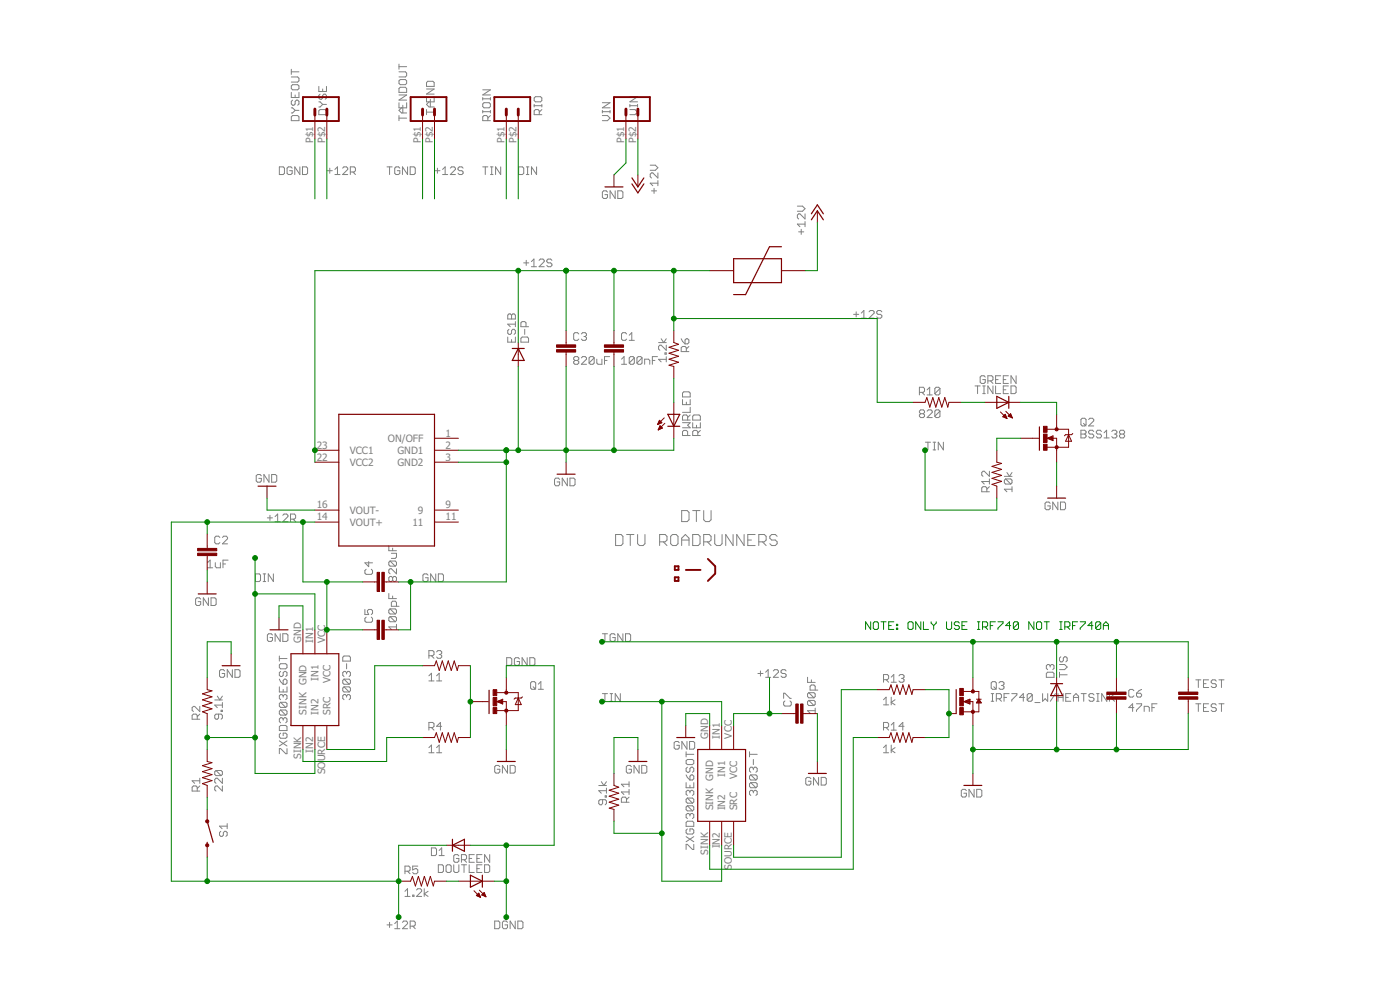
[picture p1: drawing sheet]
<svg xmlns="http://www.w3.org/2000/svg" width="1189mm" height="841mm" viewBox="0 0 1189 841" stroke-linecap="round" stroke-linejoin="round" font-family="sans-serif">
<defs><g id="words">
<g font-size="8.6" fill="#808080">
<text x="266" y="121" transform="rotate(-90 266 121)">P$1</text>
<text x="276" y="121" transform="rotate(-90 276 121)">P$2</text>
<text x="357" y="121" transform="rotate(-90 357 121)">P$1</text>
<text x="368" y="121" transform="rotate(-90 368 121)">P$2</text>
<text x="429" y="121" transform="rotate(-90 429 121)">P$1</text>
<text x="439" y="121" transform="rotate(-90 439 121)">P$2</text>
<text x="530" y="121" transform="rotate(-90 530 121)">P$1</text>
<text x="540" y="121" transform="rotate(-90 540 121)">P$2</text>
<text x="378" y="371">1</text>
<text x="329" y="375">ON/OFF</text>
<text x="269" y="381">23</text>
<text x="378" y="381">2</text>
<text x="297" y="385">VCC1</text>
<text x="338" y="385">GND1</text>
<text x="269" y="391">22</text>
<text x="297" y="395">VCC2</text>
<text x="338" y="395">GND2</text>
<text x="378" y="391">3</text>
<text x="269" y="431">16</text>
<text x="378" y="431">9</text>
<text x="297" y="436">VOUT-</text>
<text x="355" y="436">9</text>
<text x="269" y="442">14</text>
<text x="378" y="442">11</text>
<text x="297" y="446">VOUT+</text>
<text x="350" y="446">11</text>
<text x="256" y="545" transform="rotate(-90 256 545)">GND</text>
<text x="266" y="545" transform="rotate(-90 266 545)">IN1</text>
<text x="276" y="545" transform="rotate(-90 276 545)">VCC</text>
<text x="270" y="578" transform="rotate(-90 270 578)">IN1</text>
<text x="281" y="580" transform="rotate(-90 281 580)">VCC</text>
<text x="260" y="606" transform="rotate(-90 260 606)">SINK GND</text>
<text x="270" y="606" transform="rotate(-90 270 606)">IN2</text>
<text x="281" y="606" transform="rotate(-90 281 606)">SRC</text>
<text x="601" y="627" transform="rotate(-90 601 627)">GND</text>
<text x="611" y="627" transform="rotate(-90 611 627)">IN1</text>
<text x="622" y="627" transform="rotate(-90 622 627)">VCC</text>
<text x="266" y="639" transform="rotate(-90 266 639)">IN2</text>
<text x="256" y="644" transform="rotate(-90 256 644)">SINK</text>
<text x="276" y="646" transform="rotate(-90 276 646)">URCE</text>
<text x="276" y="657" transform="rotate(-90 276 657)">SO</text>
<text x="616" y="659" transform="rotate(-90 616 659)">IN1</text>
<text x="626" y="661" transform="rotate(-90 626 661)">VCC</text>
<text x="606" y="688" transform="rotate(-90 606 688)">SINK GND</text>
<text x="616" y="688" transform="rotate(-90 616 688)">IN2</text>
<text x="626" y="688" transform="rotate(-90 626 688)">SRC</text>
<text x="601" y="725" transform="rotate(-90 601 725)">SINK</text>
<text x="611" y="720" transform="rotate(-90 611 720)">IN2</text>
<text x="622" y="738" transform="rotate(-90 622 738)">SOURCE</text>
</g>
</g></defs>
<g fill="none" stroke="#808080" stroke-width=".85">
<path d="M247 59v4M339 54v5M339 57h6M247 65h6l1 1v3l-1 1h-6M247 73l1-1h5l1 1v2l-1 1h-5l-1-1zM247 78v5h7v-5M247 61h7M271 73v5h6v-5M272 80l-1 1v2l1 1h1l1-1v-2l1-1h1l1 1v2l-1 1M274 76v2M339 61h5l1 1v2l-1 1h-5M340 68h4l1 1v2l-1 1h-4l-1-1v-2z"/>
<path d="M340 74h4l1 1v3h-6v-3zM362 76h7l-7 4h7M363 69h5l1 1v3h-7v-3zM410 76h6l-6 5h6M247 92h1l3 2M248 98h5l1 1v3h-7v-3zM248 85l-1 1v2l1 1h2l1-1v-2l1-1h1l1 1v2l-1 1M251 94l-3 2h-1M251 94h3M251 81v2M271 86h1l2 3M272 93h4l1 1v3h-6v-3z"/>
<path d="M274 89l-2 2h-1M274 89h3M339 87v5h6v-5M339 81h6l-6 4h6M339 98v4M341 92l-2 2 2 2h4M342 89v7M362 82v4h7v-4M362 95h7M362 93v4M364 86l-2 3 2 2h5M365 84v7"/>
<path d="M410 95h6M410 83v2M410 94v2M410 84h6M411 87h4l1 1v2l-1 2h-4l-1-2v-2zM416 98l-2 2M416 83v2M416 94v2M454 83l1-1h4l1 1v2l-1 1h-4l-1-1zM454 90h6M454 89v2M458 97v-3l-1-1h-2l-1 1v3h6"/>
<path d="M460 93l-2 2M460 89v2M512 98h4l2 2-2 2h-4M512 87h6l-6 5h6M512 95h6M512 94v2M518 94v2M535 93h4l2 2-2 2h-4M535 82h6l-6 4h6M535 90h6M535 89v2M541 89v2"/>
<path d="M339 100h6M414 102v-3l-1-1h-2l-1 1v3h6M237 142h3l2 1v4l-2 1h-3zM248 143l-1-1h-2l-1 1v4l1 1h2l1-1v-2h-2M255 142v6l-5-6v6M257 142h3l1 1v4l-1 1h-3zM278 145h4M280 143v4M284 144l3-2v6M284 148h5M291 143l1-1h2l1 1v1l-4 4h4M297 146h4l1-1v-2l-1-1h-4v6"/>
<path d="M300 146l2 2M329 142h4M331 142v6M340 143l-2-1h-2l-1 1v4l1 1h2l2-1v-2h-3M346 142v6l-4-6v6M348 142h4l1 1v4l-1 1h-4zM369 145h5M371 143v4M376 148h4M376 144l2-2v6M382 143l1-1h3l1 1v1l-5 4h5M393 143l-1-1h-2l-1 1v1l1 1h2l1 1v1l-1 1h-2l-1-1"/>
<path d="M410 142h4M412 142v6M416 148h3M416 142h3M418 142v6M425 142v6l-4-6v6M440 142h4l1 1v4l-1 1h-4zM447 148h2M447 142h2M448 142v6M456 142v6l-5-6v6M552 140h4l3 2-3 3h-4"/>
<path d="M555 160v4M559 155h-7l2 3M559 147v4l-5-4h-1l-1 1v2l1 1M559 153v5M516 163l-1-1h-2l-1 1v4l1 1h2l1-1v-2h-2M522 162v6l-4-6v6M525 162h3l1 1v4l-1 1h-3zM553 162h5M677 175h4l3 2-3 2h-4M678 197h5M680 195v4M684 190h-7l2 2"/>
<path d="M684 181v5l-5-5h-1l-1 2v2l1 1M684 188v4M445 223h4M447 221v4M451 222l2-2v6M451 226h5M458 221l1-1h2l1 1v1l-4 4h4M469 221l-1-1h-3l-1 1v1l1 1h3l1 1v1l-1 1h-3l-1-1M431 267l1-1h1l1 1 2-1h1l1 1v4h-7zM432 279l-1 2v2l1 1h1l1-1v-2l2-2h1l1 2v2l-1 1M434 267v4M438 273v4"/>
<path d="M438 275h-7l2 2M446 279v5M447 277v-3l-1-1h-3l-1 1v3h7M725 267h4M727 265v4M731 266l3-2v6M731 270h5M738 265l1-1h2l1 1v1l-4 4h4M749 265l-1-1h-2l-1 1v1l1 1h2l1 1v1l-1 1h-2l-1-1M431 286v4h7v-4M434 288v2M442 287l1-1h5l1 1v3h-7z"/>
<path d="M491 283l-1-1h-2l-1 1v5l1 1h2l1-1M494 283l1-1h2l1 1v2l-1 1M496 286h1M497 286l1 1v1l-1 1h-2l-1-1M532 283l-1-1h-2l-1 1v5l1 1h2l1-1M534 289h5M534 285l2-3v7M559 291h7M561 287l3 4 2-4M565 299h1v2h-1zM566 293v4l-5-4h-1l-1 1v2l1 1M578 287l2 3 2 2"/>
<path d="M582 289l1-2h1l1 2v2l-1 1h-2zM583 298v-3l-1-1h-2l-2 1v3h7M585 294l-2 2M488 306l-1-1v-1l1-1h2l1 1v1l-1 1M488 306l-1 1v1l1 1h2l1-1v-1l-1-1M488 306h2M494 304l1-1h2l1 1v1l-4 4h4M505 304l-2-1h-2l-1 1v4M505 304v4l-2 1h-2l-1-1M505 304l-5 4M507 305v3l1 1h3v-4M513 306h3"/>
<path d="M518 303h-5v6M528 309h4M528 305l2-2v6M539 304l-1-1h-3l-1 1v4M539 304v4l-1 1h-3l-1-1M539 304l-5 4M545 304v4l-1 1h-2l-1-1M545 304l-1-1h-2l-1 1v4M545 304l-4 4M547 309v-4h4l1 1v3M554 306h2M558 303h-4v6"/>
<path d="M566 305h-7l2 2M566 303v4M837 320l-1-1h-3l-1 1v4l1 1h3l1-1v-2h-3M850 319h-5v6h5M856 319h-4v6h4M863 319v6l-4-6v6M580 339v4h6v-4M581 333h4l1 1v3h-6v-3zM781 333h3l1-1v-2l-1-1h-3v6M783 333l2 2M787 331l2-2v6M787 335h5"/>
<path d="M798 330l-1-1h-2l-1 1v4M798 330v4l-1 1h-2l-1-1M798 330l-4 4M828 328h4M830 328v6M835 328h2M835 334h2M836 328v6M839 323h3l1-1v-2l-1-1h-3v6M841 323l2 2M843 328v6l-4-6v6M845 322h3"/>
<path d="M845 328v6h5M852 322h2M852 331h2M856 328h-4v6h4M859 328h3l1 1v4l-1 1h-3zM580 359h6l-2 2 2 2h-6M583 341v2M584 357v-4l-1-1h-2l-1 1v4h6M586 352l-2 2M586 346v4h-6M588 359v4h7v-4M589 352h5l1 1v4h-7v-4z"/>
<path d="M782 351l-1-1v-1l1-1h2l1 1v1l-1 1M782 351l-1 1v1l1 1h2l1-1v-1l-1-1M782 351h2M787 349l1-1h3l1 1v1l-5 4h5M798 349l-1-1h-2l-1 1v4M798 349v4l-1 1h-2l-1-1M798 349l-4 4M918 356l1-1h2l1 1v4l-1 1h-2l-1-1zM920 359l2 2M924 356l2-1h2l1 1v1l-5 4h5M584 370v-4l-1-1h-2l-1 1v4h6M591 361v2"/>
<path d="M593 370v-4l-2-1h-2l-1 1v4h7M595 365l-2 2M786 375h4M788 375v7M792 375h3M793 375v7M801 375v7l-4-7v7M918 365h3l1 1v1l-1 1 1 1v2l-1 1h-3zM918 368h3M929 366l-1-1h-2l-2 1v1l2 1h2l1 1v2l-1 1h-2l-2-1M935 366l-1-1h-2l-1 1v1l1 1h2l1 1v2l-1 1h-2l-1-1M938 372h4"/>
<path d="M938 367l2-2v7M944 366l1-1h2l1 1v1l-1 1M946 368h1M947 368l1 1v2l-1 1h-2l-1-1M952 368l-1-1v-1l1-1h2l1 1v1l-1 1M952 368l-1 1v2l1 1h2l1-1v-2l-1-1M952 368h2M792 382h3M840 400v4l-4-4h-1l-1 1v2l1 1M222 404l-1-1h-2l-1 1v4l1 1h2l1-1v-2h-2M228 403v6l-4-6v6M231 403h3l1 1v4l-1 1h-3z"/>
<path d="M475 407l-1-1h-2l-1 1v4l1 1h2l1-1v-2h-2M482 406v6l-5-6v6M484 406h3l1 1v4l-1 1h-3zM838 417v-3l-1-1h-2l-1 1v3h6M840 413l-2 2M840 409h-6l2 2M840 406v5M853 404h6M854 406h4l1 2v2l-1 1M854 406l-1 2v2l1 1h4M854 406l4 5M855 401l2 3 2-3"/>
<path d="M859 415h-6l2 2M859 413v4M227 440h4M229 437v5M234 438l2-2v7M240 437l1-1h2l1 1v1l-4 5h4M579 433h5l1 2v6l-1 2h-5zM588 433h6M591 433v10M598 433v8l1 2h3l2-2v-8M892 427l-1-1h-2l-2 1v5l2 1h2l1-1v-3h-2M898 426v7l-4-7v7"/>
<path d="M901 426h3l1 1v5l-1 1h-3zM187 456l-1-1h-3l-1 1v4l1 2h3l1-2M189 456l1-1h2l1 1v1l-4 5h4M234 443h4M247 441h3l1-1v-3l-1-1h-3v7M249 441l2 2M523 454h4l2 1v6l-2 2h-4zM532 454h6M535 454v9M541 454v7l2 2h3l2-2v-7M560 460h5l1-2v-3l-1-1h-5v9M563 460l3 3"/>
<path d="M570 455l1-1h3l2 1v6l-2 2h-3l-1-2zM579 458h6M588 454h5l1 1v6l-1 2h-5zM598 460h4l2-2v-3l-2-1h-4v9M601 460l3 3M607 454v7l1 2h4l1-2v-7M623 454v9l-7-9v9M632 454v9l-6-9v9M635 458h3M641 454h-6v9h6M644 460h5l2-2v-3l-2-1h-5v9M647 460l4 3"/>
<path d="M660 455l-2-1h-3l-1 1v2l1 1h3l2 2v1l-2 2h-3l-1-2M176 478l2-3v7M183 478v3l1 1h3v-4M189 479h3M194 475h-5v7M313 477v4l-3-3h6M330 463v4h7M331 476l-1 1v2l1 1h5M331 476h5l1 1v2l-1 1M331 476l5 4M332 470h5v3l-1 1h-4M333 465v2"/>
<path d="M579 463v-6l3-3 3 3v6M176 482h5M217 487h3l1 1v4l-1 2h-3zM223 494h3M223 487h3M225 487v7M232 487v7l-4-7v7M311 483l-1 1v2l1 1h4l1-1v-2l-1-1M333 490l-1-1h-1l-1 1v2l1 2h1l1-2M333 490l2-1h1l1 1v2l-1 2h-1l-2-2M333 490v2M337 483v4l-5-4h-1l-1 1v2l1 1"/>
<path d="M363 488l-1-1h-2l-1 1v4l1 2h2l1-2v-2h-2M370 487v7l-4-7v7M372 487h3l2 1v4l-2 2h-3zM170 508l-1-1h-2l-1 1v5l1 1h2l1-1v-2h-2M177 507v7l-4-7v7M179 507h3l2 1v5l-2 1h-3zM310 517v5h3l-1-4 1-1h2l1 1v2l-1 2M330 504v4h7M331 517l-1 1v2l1 1h5M331 517h5l1 1v2l-1 1M331 517l5 4M333 506v2"/>
<path d="M337 515v-4l-1-1h-3l-1 1v4h7M231 539l-1-1h-2l-1 1v4l1 1h2l1-1v-2h-2M238 538v6l-4-6v6M240 538h3l1 1v4l-1 1h-3zM311 524l-1 1v2l1 1h4l1-1v-2l-1-1M331 523l-1 1v3l1 1h5M331 523h5l1 1v3l-1 1M331 523l5 5M337 530v4M337 532h-7l2 2M512 538h4M514 538v6"/>
<path d="M522 539l-1-1h-2l-1 1v4l1 1h2l1-1v-2h-2M529 538v6l-4-6v6M531 538h3l2 1v4l-2 1h-3zM237 557v4M237 559h7M292 557h4l2 1v3h-7v-3zM364 556h3l2-1v-2l-2-1h-3v7M366 556l3 3M371 553l1-1h2l1 1v1l-1 1M373 555h1M374 555l1 1v2l-1 1h-2l-1-1M430 558h3l2 1v5l-2 1h-3z"/>
<path d="M441 559l-1-1h-2l-1 1v5l1 1h2l1-1v-3h-2M448 558v7l-5-7v7M450 558h3l1 1v5l-1 1h-3zM901 557l-1 1v3l1 1h1l1-1v-3l1-1h1l1 1v3l-1 1M191 569l-1-1h-2l-2 1v5l2 1h2l1-1v-2h-2M197 568v7l-4-7v7M200 568h3l1 1v5l-1 1h-3zM237 576l1 3 2 2M238 563h5l1 1v3l-1 1h-5l-1-1v-3zM238 570l-1 1v2l1 1h1l1-1v-2l2-1h1l1 1v2l-1 1M242 576h1l1 1v3l-1 1h-3v-4zM292 576l-1 1v3l1 1h4"/>
<path d="M292 576h4l2 1v3l-2 1M292 576l4 5M294 571l-1-1h-1l-1 1v2l1 1M294 571l1-1h1l2 1v2l-2 1M294 563v5M294 571v1M364 574l2-3v7M364 578h5M371 578h4M371 574l2-3v7M451 580l1-2h2l1 2v4l-1 1h-2l-1-1zM644 572h4"/>
<path d="M646 569v5M650 575h4M650 570l2-2v7M657 569l1-1h2l1 1v1l-4 5h4M668 569l-2-1h-2l-1 1v1l1 2h2l2 1v1l-2 1h-2l-1-1M686 575v4h6M689 577v2M750 577h4l1-1v-2l-1-2h-4v7M752 577l3 2M757 575l2-3v7M757 579h4M763 574l1-2h3l1 2v1l-1 1"/>
<path d="M766 576h1M767 576l1 1v1l-1 1h-3l-1-1M842 580l1-2h2l1 2v4l-1 1h-2l-1-1zM848 580l1-2h3l1 2v1l-1 1M889 572l1-2h4l1 2v3h-6zM892 565l-1-1h-1l-1 1v2l1 1M892 565l1-1h1l1 1v2l-1 1M892 565v1M900 564h4l2 2-2 2h-4M900 573h6M900 570v5M1015 577h5"/>
<path d="M1018 577v6M1026 577h-4v6h4M1033 578l-1-1h-2l-1 1v1l1 1h2l1 1v1l-1 1h-2l-1-1M1035 577h4M1037 577v6M170 600v4l-5-4h-1l-1 1v2l1 1M182 594h7M185 591l2 3 2-3M189 596v5M189 598h-7l3 3M237 583v4h7v-4M238 596h5l1 1v2l-1 1"/>
<path d="M238 596l-1 1v2l1 1h5M238 596l5 4M240 591l-1-2h-1l-1 2v2l1 1M240 591l2-2h1l1 2v2l-1 1M240 585v2M240 591v1M292 583l-1 1v2l1 1h4M292 583h4l2 1v2l-2 1M292 583l4 4M294 591l-1-2h-1l-1 2v2l1 1M294 591l1-2h1l2 2v2l-2 1M294 591v1"/>
<path d="M453 583l2 2M457 585h4M457 581l2-3v7M512 589h4M514 589v6M518 595h2M518 589h2M519 589v6M527 589v6l-5-6v6M665 593v-5h2l4 5h1M667 595l-2 1v2l2 1h4l1-1v-2l-1-1M687 588h4l1 1v2l-1 1"/>
<path d="M687 594h4l1 2v2l-1 1M687 594l-1 2v2l1 1h4M687 588l-1 1v2l1 1h4M687 594l4 5M687 588l4 4M692 586v-4l-1-1h-2l-1 1v4h6M750 594l2-2v6M750 598h5M757 592v6M760 594l-3 2 3 2M842 595h2M842 589h2"/>
<path d="M843 589v6M844 583l2 2M846 593h3l1-1v-2l-1-1h-3v6M848 593l2 2M850 582h2M852 582l1 1v1l-1 1h-3l-1-1M853 592h2M857 589h-4v6M859 589h5v1l-5 4v1M870 592h-4l3-3v6M877 590v4l-1 1h-3l-1-1M877 590l-1-1h-3l-1 1v4"/>
<path d="M877 590l-5 4M879 596h4M885 589v6l3-2 2 2v-6M896 589l-4 6M898 592h5M898 589v6M903 589v6M905 592h2M909 589h-4v6h4M912 592h4M912 595v-4l2-2 2 2v4M918 589h4"/>
<path d="M920 589v6M929 590l-1-1h-2l-1 1v1l1 1h2l1 1v1l-1 1h-2l-1-1M931 595h2M931 589h2M932 589v6M940 589v6l-4-6v6M942 589v6M943 592l3 3M946 589l-4 4M963 586l-1-1h-2l-1 1v5l1 1h2l1-1M965 597h4v1l-4 5v1M965 588h3l1 1v2l-1 1h-2l-1-1z"/>
<path d="M969 585l-2 1-2 2M983 597h-5v7M1015 597h5M1018 597v7M1022 580h2M1026 597h-4v7h4M1033 598l-1-1h-2l-1 1v1l1 2h2l1 1v1l-1 1h-2l-1-1M1035 597h4M1037 597v7M167 610v-3l-1-1h-2l-1 1v3h7M170 606l-3 2M186 606v3l-1 1h-2l-1-1v-2l1-1h5l1 1v2l-1 1"/>
<path d="M188 603h1v1h-1zM238 603l-1 1v2l1 1h5M238 616h5l1 1v3h-7v-3zM238 603h5l1 1v2l-1 1M238 603l5 4M240 610l-1-1h-1l-1 1v2l1 1M240 610l2-1h1l1 1v2l-1 1M240 610v1M364 617h3l2-1v-2l-2-1h-3v7M366 617l3 3M375 616h-4l3-3v7M692 603h-6l2 2"/>
<path d="M692 601v4M750 617h4l1-1v-2l-1-1h-4v7M752 617l3 3M757 615l2-2v7M757 620h4M768 616h-5l4-3v7M963 601h-4l3-4v7M972 604v-5h3l1 2v3M978 601h2M1022 601h2M237 629l7 4M238 622l-1 1v2l1 2h5l1-2v-2l-1-1h-3v2"/>
<path d="M244 635v5h-1l-5-5h-1v5M244 629l-7 4M364 634l2-2v7M364 639h5M371 634l2-2v7M371 639h4M577 630l-1-1h-2l-2 1v5l2 1h2l1-1v-2h-2M583 638v4M583 629v7l-4-7v7M586 629h3l1 1v5l-1 1h-3zM636 638v4M750 639h5"/>
<path d="M750 634l2-2v7M757 632v7M760 634l-3 3 3 2M183 654h5l1 1v2l-1 1M183 654l-1 1v2l1 1h5M183 654l5 4M424 651l-1-1h-2l-1 1v4l1 1h2l1-1v-2h-2M431 650v6l-4-6v6M433 650h3l2 1v4l-2 1h-3zM536 651l-1-1h-2l-1 1v4l1 1h2l1-1v-2h-2M543 650v6l-5-6v6M545 650h3l1 1v4l-1 1h-3z"/>
<path d="M583 658l1 2 2 2M583 640h6M584 645h4l1 1v2l-1 1h-4l-1-1v-2zM584 651l-1 1v2l1 1h1l1-1v-2l1-1h1l1 1v2l-1 1M587 658h1l1 1v2l-1 1h-2v-3zM636 640h7M638 658l-2 1v2l2 1h4M638 658h4l1 1v2l-1 1M638 658l4 4M640 652l-1-1h-1l-2 1v2l2 1M640 652l1-1h1l1 1v2l-1 1M640 645v4"/>
<path d="M640 652v1M695 660v6l-4-6v6M697 660h4l1 1v4l-1 1h-4zM167 671v-3l-1-1h-2l-1 1v3h7M170 667l-3 2M170 663h-7l2 2M170 660v5M189 660v5l-4-5h-2l-1 2v2l1 1M189 667v4l-4-4h-2l-1 1v2l1 1M508 667h7M511 663l2 4 2-4M512 679v3l-1 1h-1l-2-1v-2l2-1h4l1 1v2l-1 1"/>
<path d="M514 675h1v1h-1zM515 669v4M515 671h-7l3 2M534 676l-2 3M534 672h-6l2 2M534 663v5M534 670v4M534 666h-6l2 2M583 664v5h6v-5M584 677l-1 1v3l1 1h4M584 677h4l1 1v3l-1 1M584 677l4 5"/>
<path d="M586 672l-1-1h-1l-1 1v2l1 1M586 672l1-1h1l1 1v2l-1 1M586 666v3M586 672v1M638 664l-2 1v2l2 2h4M638 664h4l1 1v2l-1 2M638 664l4 5M640 672l-1-1h-1l-2 1v2l2 1M640 672l1-1h1l1 1v2l-1 1M640 672v1M689 661l-2-1h-2l-1 1v4l1 1h2l2-1v-2h-3M821 671l-1-1h-3l-1 1v4l1 1h3l1-1v-2h-3"/>
<path d="M827 670v6l-4-6v6M829 670h4l1 1v4l-1 1h-4zM193 699v4M532 681v-3l-1-2h-2l-1 2v3h6M584 684l-1 1v2l1 1h4M584 697h4l1 1v3h-6v-3zM584 684h4l1 1v2l-1 1M584 684l4 4M586 691l-1-1h-1l-1 1v3l1 1M586 691l1-1h1l1 1v3l-1 1M586 691v2M187 706l-1 1v2l1 1h2l1-1v-2l1-1h1l1 1v2l-1 1"/>
<path d="M193 701h-7l3 2M366 720h4l1 1v4l-1 1h-4zM583 710l6 4M584 703l-1 2v2l1 1h4l1-1v-2l-1-2h-2v3M589 717v4h-1l-4-4h-1v4M589 710l-6 4M344 739h3l1-1v-2l-1-1h-3v7M346 739l2 3M355 735h-5v3l4-1 1 1v2l-1 2h-2l-2-2M372 734h3l2 1v4l-2 1h-3zM373 722l2-2v6M373 726h4"/>
<path d="M379 735l1-1h2l1 1v4l-1 1h-2l-1-1zM385 734v5l1 1h3l1-1v-5M390 726l-1-1h-3l-1 1v5l1 1h3l1-1v-2h-3M392 730h3l1-1v-3l-1-1h-3v7M392 734h4M394 730l2 2M394 734v6M398 729h3M398 734v6h5M403 725h-5v7h5M405 729h2M405 737h2"/>
<path d="M409 725h-4v7h4M409 734h-4v6h4M412 734h3l1 1v4l-1 1h-3zM416 725v7l-4-7v7M344 756l2-2v7M350 760h2v1h-2zM354 755l1-1h2l1 1v1l-4 5h4M360 754v7M364 756l-4 3 4 2M344 761h4M329 785h4M331 783v4"/>
<path d="M335 784l2-2v6M335 788h5M342 783l1-1h2l1 1v1l-4 4h4M348 786h4l1-1v-2l-1-1h-4v6M350 786l3 2M420 782h3l1 1v4l-1 1h-3zM431 783l-1-1h-2l-1 1v4l1 1h2l1-1v-2h-2M438 782v6l-5-6v6M440 782h3l1 1v4l-1 1h-3z"/>
</g>
<g fill="none" stroke="#800000" stroke-width=".85">
<path d="M267 98v20M278 98v20M359 98v20M369 98v20M430 98v20M440 98v20M532 98v20M542 98v20M521 148v11M542 148v11M694 179v10M603 230h20"/>
<path d="M664 230h20M440 291v20M481 281v12M481 299v12M521 281v12M521 299v12M572 281v10l4 1-8 3 8 2-8 3 8 2-8 3 8 2-8 3 4 1v10M559 360h1M559 359h2M559 358h3M560 358h1M560 357h1"/>
<path d="M560 357l2 2-4 1zM564 355l-6 5M565 359l-6 6M572 341v31M775 341h11l1-4 3 9 2-9 3 9 2-9 3 9 2-9 3 9 1-5h10M836 341h31M850 350l5 5M852 354h3M852 353h2M853 353h1M853 354h2M853 352h1"/>
<path d="M854 352l1 3-3-1zM854 349l6 6M855 355h.1M856 353l2-2 2 4zM856 353h3M857 353h2M857 352h2M858 354h1M858 351h.1M859 354h1M897 352v12M369 372h20"/>
<path d="M559 360h.1M559 365h.1M559 364h2M559 364h3M560 363h2M560 362h2M560 362h1M560 361l3 2-4 2zM867 372h15M889 372l5-2v4zM889 364h18v16h-18M894 372h3v20"/>
<path d="M907 369l3 5h-5zM911 368l-1 1h-5l-1 1M267 382h21M267 392h21M369 382h20M369 392h20M481 392v10M846 382v10l5 1-9 3 9 2-9 3 9 2-9 3 9 3-9 2 4 2v10M227 413v10M897 413v10M267 433h21M369 433h20"/>
<path d="M176 453v12M267 443h21M369 443h20M176 472v12M176 494v10M308 494h12M326 494h13M237 524v11M257 535v20M267 535v20M278 535v20M308 535h12"/>
<path d="M326 535h13M196 555v10M176 575v10l4 1-8 3 8 2-8 3 8 2-8 3 8 3-8 2 4 2v10M359 565h10l2-4 2 8 3-8 2 8 3-8 2 8 3-8 2 8 1-4h10M430 575v13M826 575v12M897 575v20M948 575v12M1009 575v12M399 595h16M422 595l5-2v4zM422 588h18v15h-18"/>
<path d="M426 595h4v21M440 592l3 6h-5zM444 591l-1 1h-5l-1 1M745 585h10l2-4 2 8 3-8 2 8 3-8 2 8 3-8 2 8 1-4h11M818 595h8v21M818 587h13v6M819 595l5-2v4zM819 595h5M820 596h4M820 595h4M821 596h3M822 594h2"/>
<path d="M822 597h2M823 594h1M829 593h4M830 596h3M830 595h3M830 595h2M831 594h1M831 594h.1M831 596v8h-13M831 593l2 3h-4zM948 593v13M1009 593v13"/>
<path d="M257 616v20M267 616v20M278 616v20M582 616v10M603 616v20M613 616v20M623 616v20M664 606h12M682 606h12M806 606h6M176 636v10l4 1-8 3 8 2-8 3 8 2-8 3 8 2-8 3 4 2v10M359 626h10l2-4 2 8 3-8 2 8 3-8 2 8 3-8 2 8 1-4h10"/>
<path d="M430 636v10M542 636v10M745 626h10l2-4 2 8 3-8 2 8 3-8 2 8 3-8 2 8 1-4h11M521 656v11l4 1-8 3 8 2-8 3 8 2-8 3 8 2-8 3 4 1v10M694 646v10M826 656v11M176 687v10M603 697v20M613 697v20M623 697v20M176 717v11M379 717h20"/>
<path d="M339 748h10l1-4 3 8 2-8 3 8 2-8 3 8 2-8 3 8 1-4h10M389 748h31M403 756l5 6M405 760h2M405 759h2M406 759h1M406 758h1M407 755l6 6M409 760l2-3 2 4zM409 759h3M410 759h2M410 760h2"/>
<path d="M410 758h1M411 758h.1M405 760l3 2M405 760l2-2 1 4M406 761h2M407 761h1M412 761h.1"/>
</g>
<g fill="none" stroke="#800000" stroke-width="1">
<path d="M514 159h15M537 151l5 8 5-8M537 156l5 8 5-8M689 187l5-8 5 8M689 181l5-7 5 7M623 220h41v20h-41zM664 209h-11l-20 41h-10M435 296h10M440 296l5 10h-10zM846 336l11 5-11 6zM857 336v11M288 352h81v111h-81z"/>
<path d="M567 352h10l-5 10zM567 362h10M883 362v20M219 413h15M473 402h15M890 423h15M168 504h16M229 535h16M247 555h41v61h-41zM189 565h15M415 586v20M812 585v21"/>
<path d="M892 580h10M897 580l5 10h-10zM575 626h15M592 636h41v61h-41zM422 646h16M534 646h15M686 656h16M819 667h15M176 697l5 18M176 715v2M384 717l10-5v10zM384 712v10"/>
<path d="M399 743l11 5-11 5zM410 743v10"/>
</g>
<g fill="#800000" stroke="#800000" stroke-width=".85">
<circle cx="430" cy="603" r="1.3"/>
<circle cx="430" cy="588" r="1.3"/>
<circle cx="826" cy="587" r="1.3"/>
<circle cx="826" cy="604" r="1.3"/>
<circle cx="176" cy="697" r="1.3"/>
<circle cx="176" cy="717" r="1.3"/>
<circle cx="897" cy="380" r="1.3"/>
<circle cx="897" cy="364" r="1.3"/>
</g>
<g fill="#800000" stroke="#800000" stroke-width=".85">
<path d="M419 601h3v5h-3z"/>
<path d="M419 585h3v5h-3z"/>
<path d="M419 592h3v7h-3z"/>
<path d="M324 486h2v16h-2z"/>
<path d="M320 486h2v16h-2z"/>
<path d="M473 297h16v2h-16z"/>
<path d="M473 293h16v2h-16z"/>
<path d="M815 601h3v6h-3z"/>
<path d="M815 584h3v6h-3z"/>
<path d="M815 592h3v7h-3z"/>
<path d="M324 526h2v17h-2z"/>
<path d="M320 526h2v17h-2z"/>
<path d="M513 297h17v2h-17z"/>
<path d="M513 293h17v2h-17z"/>
<path d="M680 597h2v17h-2z"/>
<path d="M676 597h2v17h-2z"/>
<path d="M940 591h16v2h-16z"/>
<path d="M940 587h16v2h-16z"/>
<path d="M1001 591h16v2h-16z"/>
<path d="M1001 587h16v2h-16z"/>
<path d="M886 377h3v5h-3z"/>
<path d="M886 362h3v5h-3z"/>
<path d="M886 368h3v7h-3z"/>
<path d="M168 469h16v3h-16z"/>
<path d="M168 465h16v2h-16z"/>
</g>
<path d="M894 371l-4 1 4 1v-1h-1M426 594l-3 1 3 1v-1h-1" fill="none" stroke="#800000" stroke-width="1.2"/>
<path d="M257 82h31v21h-31zM349 82h30v21h-30zM420 82h30v21h-30zM521 82h31v21h-31zM601 474l6 7v6l-6 6M573 481h3v3h-3zM573 490h3v3h-3zM582 484h13" fill="none" stroke="#800000" stroke-width="1.6"/>
<path d="M267 93v5M278 93v5M359 93v5M369 93v5M430 93v5M440 93v5M532 93v5M542 93v5" fill="none" stroke="#800000" stroke-width="2.5"/>
<g fill="none" stroke="#008000" stroke-width=".85">
<path d="M267 118v51M278 118v51M359 118v51M369 118v51M430 118v51M440 118v51M532 118v20l-11 10M542 118v30M694 189v41h-10M440 230v61M481 230v51M521 230v51"/>
<path d="M572 230v51M603 230h-336v162M572 270h173v71h30M440 311v71M481 311v81M521 311v71M572 321v20M816 341h20M867 341h30v11M572 372v10h-183M867 372h-21v10M389 392h41"/>
<path d="M430 382v112h-91M786 382v51h60v-10M897 392v21M227 423v10h40M176 443v10M257 443v51h51M267 443h-122v305h194M217 474v182h50v-20M176 484v10M278 494v41h30M349 494v41h-10M217 504h50v31"/>
<path d="M237 524v-10h20v21M739 528v6l-4-6v6M742 529l1-1h2l1 1v4l-1 1h-2l-1-1zM748 528h4M750 528v6M755 531h2M759 528h-4v6h4M761 533h1v1h-1zM761 530h1v1h-1zM772 528h2l1 1v4l-1 1h-2l-1-1v-4zM782 528v6l-4-6v6M784 528v6h4"/>
<path d="M791 528v1l2 2M793 531v3M795 528v1l-2 2M804 528v5l1 1h2l1-1v-5M815 529l-1-1h-3l-1 1v1l1 1h3l1 1v1l-1 1h-3l-1-1M817 531h2M821 528h-4v6h4M830 528h2M830 534h2M831 528v6M834 532h4l1-1v-2l-1-1h-4v6M837 532l2 2"/>
<path d="M841 531h2M845 528h-4v6M847 528h5v1l-5 4v1M858 531h-4l3-3v6M865 529l-1-1h-2l-1 1v4M865 529v4l-1 1h-2l-1-1M865 529l-4 4M878 528v6l-4-6v6M881 528h2l2 1v4l-2 1h-2l-1-1v-4zM887 528h4M889 528v6M900 528h2"/>
<path d="M900 534h2M901 528v6M904 532h3l2-1v-2l-2-1h-3v6M906 532l3 2M911 531h2M915 528h-4v6M917 528h5v1l-5 4v1M928 531h-4l3-3v6M935 529l-1-1h-3l-1 1v4M935 529v4l-1 1h-3l-1-1M935 529l-5 4M937 531h4"/>
<path d="M937 534v-4l2-2 2 2v4M196 555v-10h-20v30M511 545h498v30M826 545v30M897 545v30M948 545v30M359 565h-41v71h-40M399 565v61M430 575v-10h41v152h-72M653 575v31M511 595h102v21M562 595v153h51v-31"/>
<path d="M745 585h-31v143h-91v-11M786 585h20v41h-20M897 595v41M176 616v20M430 616v20M582 616v-10h21v10M664 606h-41v10M694 606v40M826 616v40M948 606v30M1009 606v30h-183M176 626h41"/>
<path d="M359 626h-31v20h-71v-10M542 636v-10h-21v30M745 626h-20v112h-122v-21M176 677v10M521 697v10h41M379 717h-40v61M430 717v61M176 728v20M379 748h10M420 748h10"/>
</g>
<g fill="#008000" stroke="#008000" stroke-width=".85">
<circle cx="826" cy="636" r="2"/>
<circle cx="897" cy="636" r="2"/>
<circle cx="948" cy="636" r="2"/>
<circle cx="481" cy="382" r="2"/>
<circle cx="430" cy="382" r="2"/>
<circle cx="430" cy="392" r="2"/>
<circle cx="349" cy="494" r="2"/>
<circle cx="440" cy="382" r="2"/>
<circle cx="521" cy="382" r="2"/>
<circle cx="339" cy="748" r="2"/>
<circle cx="257" cy="443" r="2"/>
<circle cx="278" cy="494" r="2"/>
<circle cx="339" cy="778" r="2"/>
<circle cx="278" cy="535" r="2"/>
<circle cx="176" cy="748" r="2"/>
<circle cx="176" cy="443" r="2"/>
<circle cx="399" cy="595" r="2"/>
<circle cx="430" cy="748" r="2"/>
<circle cx="430" cy="778" r="2"/>
<circle cx="430" cy="717" r="2"/>
<circle cx="572" cy="230" r="2"/>
<circle cx="481" cy="230" r="2"/>
<circle cx="521" cy="230" r="2"/>
<circle cx="267" cy="382" r="2"/>
<circle cx="440" cy="230" r="2"/>
<circle cx="572" cy="270" r="2"/>
<circle cx="653" cy="606" r="2"/>
<circle cx="176" cy="626" r="2"/>
<circle cx="217" cy="504" r="2"/>
<circle cx="217" cy="626" r="2"/>
<circle cx="217" cy="474" r="2"/>
<circle cx="511" cy="595" r="2"/>
<circle cx="562" cy="595" r="2"/>
<circle cx="562" cy="707" r="2"/>
<circle cx="786" cy="382" r="2"/>
<circle cx="511" cy="545" r="2"/>
<circle cx="826" cy="545" r="2"/>
<circle cx="897" cy="545" r="2"/>
<circle cx="948" cy="545" r="2"/>
<circle cx="806" cy="606" r="2"/>
</g>
<use href="#words"/>
</svg>
